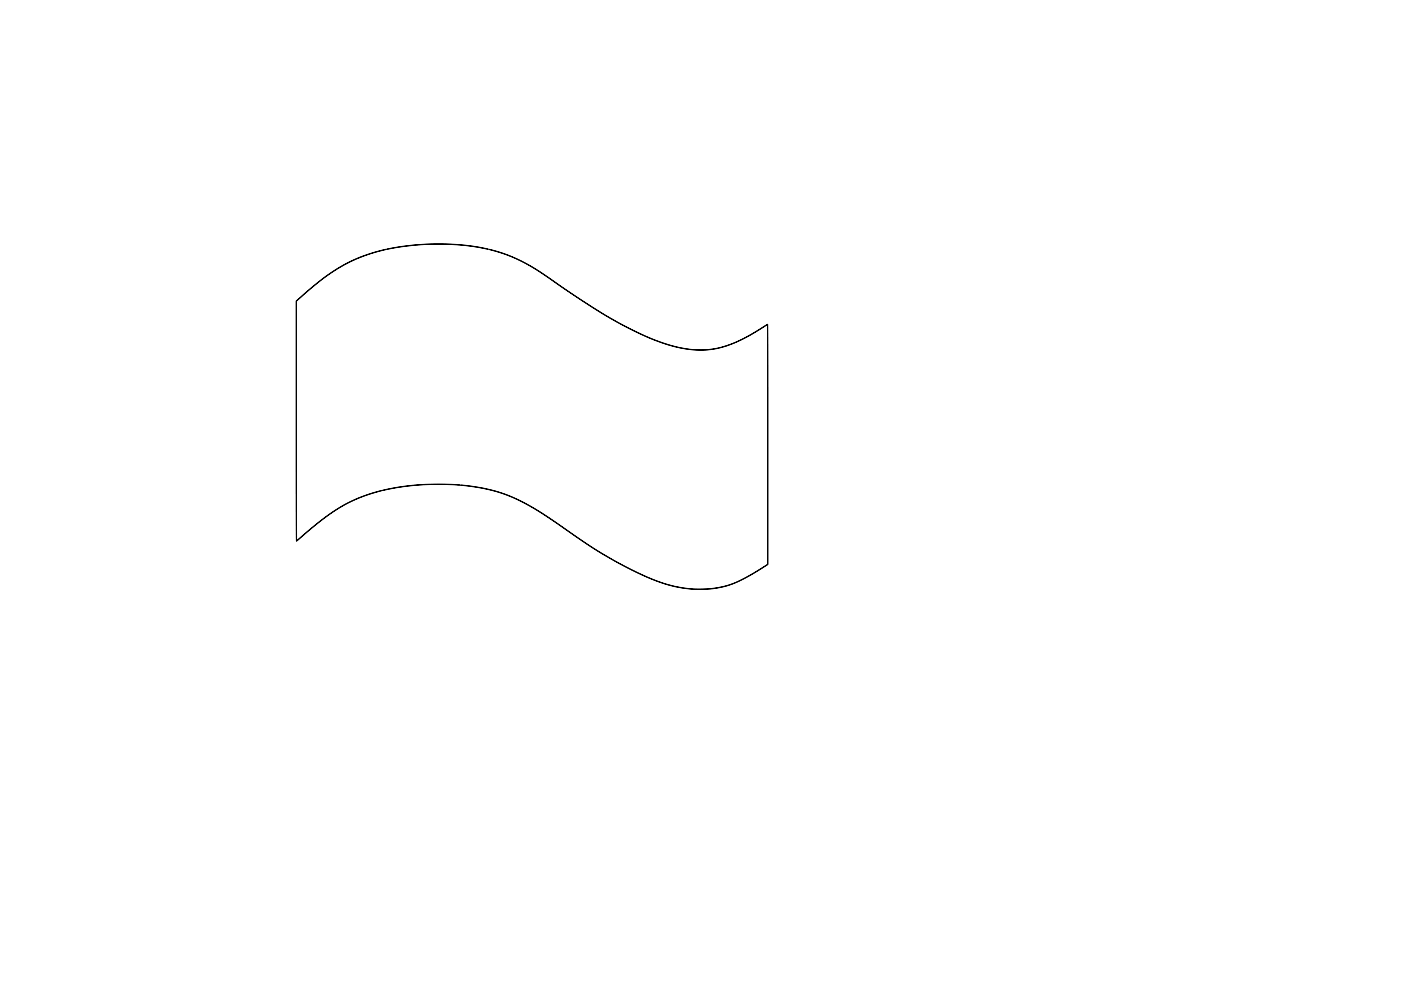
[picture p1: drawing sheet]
<svg xmlns="http://www.w3.org/2000/svg" width="297mm" height="210mm" viewBox="0 0 297 210" stroke-linecap="round" stroke-linejoin="round" font-family="sans-serif">
<path d="M62.8 63.9l1-1a38.5 38.5 0 0 1 13.2-8.6l4.9-1.4a35.2 35.2 0 0 0-14.7 7.2l-4.4 3.8 .1 50.8 4.5-3.7 4.2-3.1a30.3 30.3 0 0 1 9.5-3.9 34.9 34.9 0 0 0-15.8 8.7l-2.4 2.1zM82 52.9l2.9-.6a53.3 53.3 0 0 1 18.6 .6 54.7 54.7 0 0 0-21.5 0zM103.6 52.9a33.9 33.9 0 0 1 13.4 6.4l6.8 4.7 6.2 3.8a47.3 47.3 0 0 0 16.2 6.3 19.8 19.8 0 0 0 13.5-3.4l3.1-1.9v51l-.4 .2a27.7 27.7 0 0 1-9.7 4.6 24.1 24.1 0 0 1-11.5-.6 83.8 83.8 0 0 1-20.5-11.1l-2.9-2a53.6 53.6 0 0 0-11.5-6.3l-4-1-4.7-.7 4 .5 3.7 .9a35.1 35.1 0 0 1 11 5.5l8.7 5.9 4.9 3a46.4 46.4 0 0 0 14.2 5.9 21.6 21.6 0 0 0 17-3.8l1.7-1.1-.1-50.8a34.8 34.8 0 0 1-10.7 5.1 25.1 25.1 0 0 1-14.7-2.5l-4.8-2.3-4.9-2.7-15.6-10.3a32.4 32.4 0 0 0-8.3-3.3zM81.2 104l3.8-.7 4.6-.5 4.6-.1 3.3 .2a56.9 56.9 0 0 0-16.3 1.1z" fill="#000" stroke="#000" stroke-width=".21"/>
</svg>
